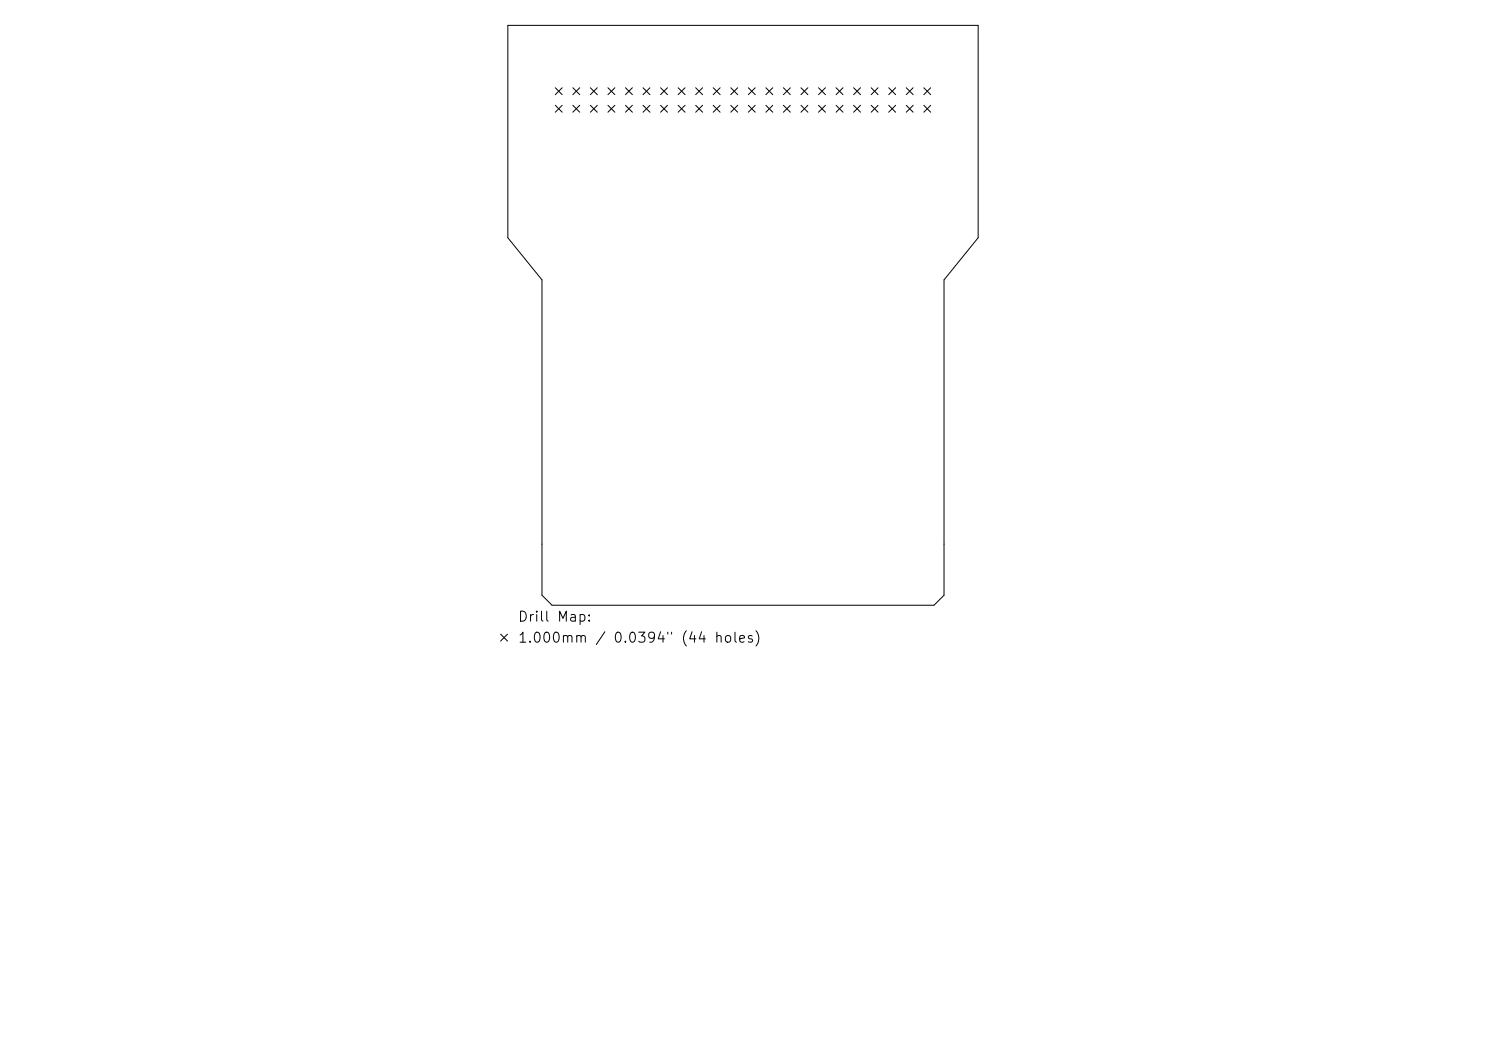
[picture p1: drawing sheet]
<svg xmlns="http://www.w3.org/2000/svg" width="297mm" height="210mm" viewBox="0 0 297 210" stroke-linecap="round" stroke-linejoin="round" font-family="sans-serif">
<defs><g id="words">
<g font-size="2">
<text x="103.4" y="124.7">Drill Map:</text>
<text x="103.4" y="128.9">1.000mm / 0.0394&quot; (44 holes)</text>
</g>
</g></defs>
<g fill="none" stroke="#000" stroke-width=".2">
<path d="M101.5 5.1h94v42.4l-6.8 8.4v63l-2 2h-76.4l-2-2v-63l-6.8-8.4zM111 17.5l1.4 1.4M112.4 17.5l-1.4 1.4M114.5 17.5l1.4 1.4M115.9 17.5l-1.4 1.4M118 17.5l1.4 1.4M119.4 17.5l-1.4 1.4M121.5 17.5l1.4 1.4M122.9 17.5l-1.4 1.4M125 17.5l1.4 1.4M126.4 17.5l-1.4 1.4M128.5 17.5l1.4 1.4"/>
<path d="M129.9 17.5l-1.4 1.4M132 17.5l1.4 1.4M133.4 17.5l-1.4 1.4M135.5 17.5l1.4 1.4M136.9 17.5l-1.4 1.4M139 17.5l1.4 1.4M140.4 17.5l-1.4 1.4M142.5 17.5l1.4 1.4M143.9 17.5l-1.4 1.4M146.1 17.5l1.3 1.4M147.4 17.5l-1.3 1.4M149.6 17.5l1.3 1.4"/>
<path d="M150.9 17.5l-1.3 1.4M153.1 17.5l1.4 1.4M154.5 17.5l-1.4 1.4M156.6 17.5l1.4 1.4M158 17.5l-1.4 1.4M160.1 17.5l1.4 1.4M161.5 17.5l-1.4 1.4M163.6 17.5l1.4 1.4M165 17.5l-1.4 1.4M167.1 17.5l1.4 1.4M168.5 17.5l-1.4 1.4M170.6 17.5l1.4 1.4"/>
<path d="M172 17.5l-1.4 1.4M174.1 17.5l1.4 1.4M175.5 17.5l-1.4 1.4M177.6 17.5l1.4 1.4M179 17.5l-1.4 1.4M181.1 17.5l1.4 1.4M182.5 17.5l-1.4 1.4M184.6 17.5l1.4 1.4M186 17.5l-1.4 1.4M111 21l1.4 1.4M112.4 21l-1.4 1.4M114.5 21l1.4 1.4"/>
<path d="M115.9 21l-1.4 1.4M118 21l1.4 1.4M119.4 21l-1.4 1.4M121.5 21l1.4 1.4M122.9 21l-1.4 1.4M125 21l1.4 1.4M126.4 21l-1.4 1.4M128.5 21l1.4 1.4M129.9 21l-1.4 1.4M132 21l1.4 1.4M133.4 21l-1.4 1.4M135.5 21l1.4 1.4"/>
<path d="M136.9 21l-1.4 1.4M139 21l1.4 1.4M140.4 21l-1.4 1.4M142.5 21l1.4 1.4M143.9 21l-1.4 1.4M146.1 21l1.3 1.4M147.4 21l-1.3 1.4M149.6 21l1.3 1.4M150.9 21l-1.3 1.4M153.1 21l1.4 1.4M154.5 21l-1.4 1.4M156.6 21l1.4 1.4"/>
<path d="M158 21l-1.4 1.4M160.1 21l1.4 1.4M161.5 21l-1.4 1.4M163.6 21l1.4 1.4M165 21l-1.4 1.4M167.1 21l1.4 1.4M168.5 21l-1.4 1.4M170.6 21l1.4 1.4M172 21l-1.4 1.4M174.1 21l1.4 1.4M175.5 21l-1.4 1.4M177.6 21l1.4 1.4"/>
<path d="M179 21l-1.4 1.4M181.1 21l1.4 1.4M182.5 21l-1.4 1.4M184.6 21l1.4 1.4M186 21l-1.4 1.4M100.1 126.7l1.3 1.4M101.4 126.7l-1.3 1.4"/>
</g>
<use href="#words"/>
</svg>
